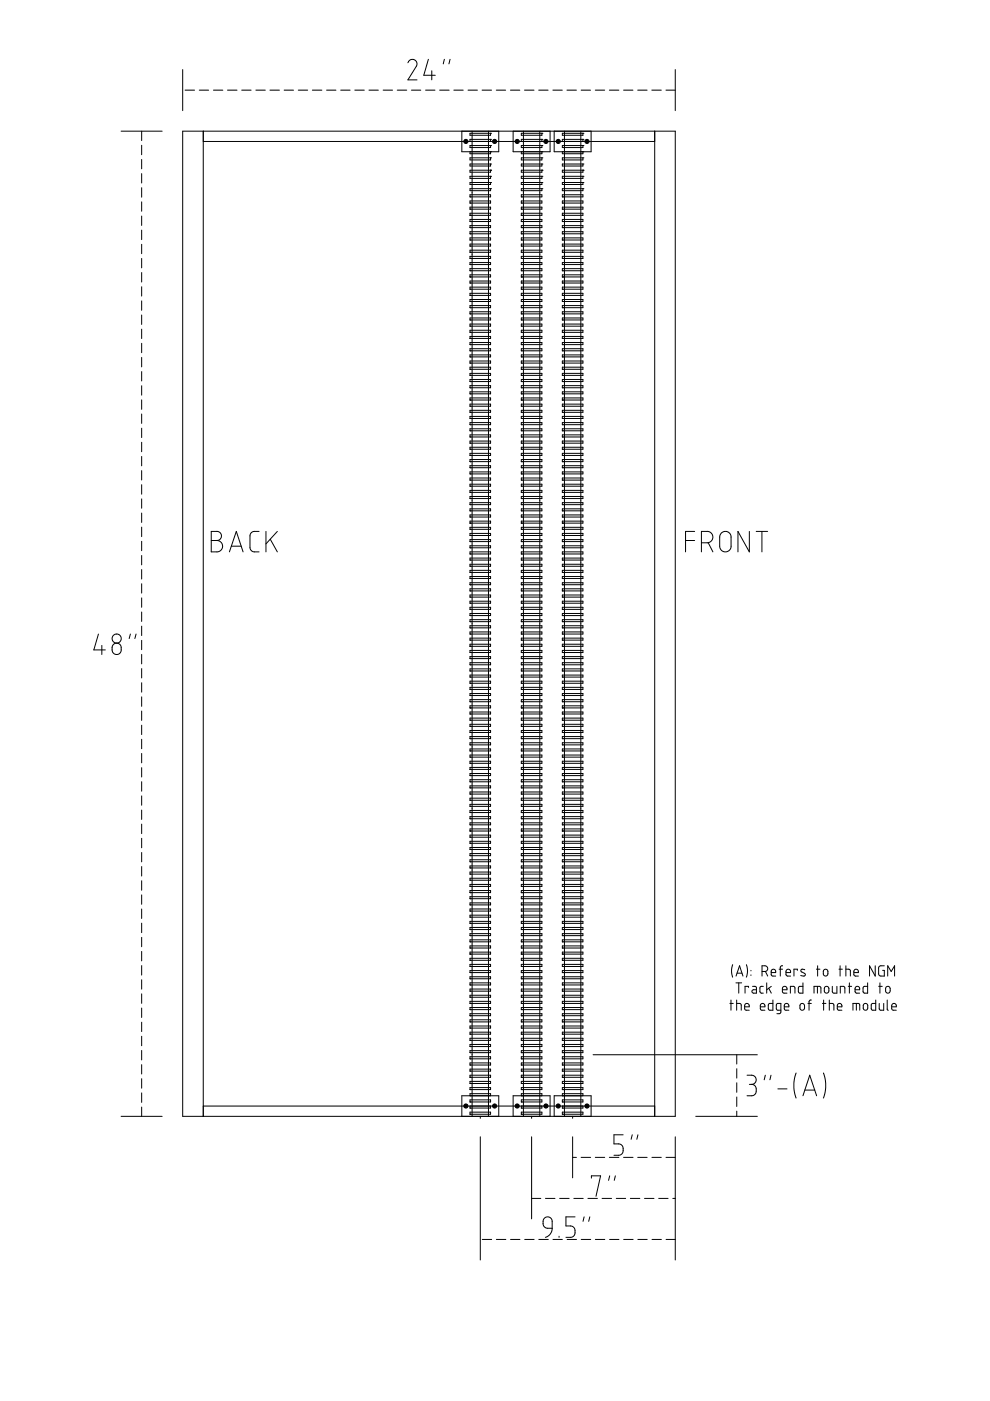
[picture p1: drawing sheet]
<svg xmlns="http://www.w3.org/2000/svg" width="210mm" height="297mm" viewBox="0 0 210 297" stroke-linecap="round" stroke-linejoin="round" font-family="sans-serif">
<g fill="#000">
<circle cx="98.8" cy="30" r=".44"/>
<circle cx="104.9" cy="30" r=".44"/>
<circle cx="109.6" cy="30" r=".44"/>
<circle cx="115.7" cy="30" r=".44"/>
<circle cx="118.3" cy="30" r=".44"/>
<circle cx="124.4" cy="30" r=".44"/>
<circle cx="98.8" cy="234.5" r=".44"/>
<circle cx="104.9" cy="234.5" r=".44"/>
<circle cx="109.6" cy="234.5" r=".44"/>
<circle cx="115.7" cy="234.5" r=".44"/>
<circle cx="118.3" cy="234.5" r=".44"/>
<circle cx="124.4" cy="234.5" r=".44"/>
</g>
<g fill="none" stroke="#000" stroke-width=".21">
<path d="M38.7 14.8v8.7M39.2 19.1h2.1M42.2 19.1h2M45.3 19.1h1.9M48.2 19.1h2M51.2 19.1h2M54.3 19.1h1.9M57.2 19.1h2M60.2 19.1h2M63.2 19.1h2M66.2 19.1h2M69.2 19.1h2"/>
<path d="M72.2 19.1h2M75.2 19.1h2M78.2 19.1h2M81.2 19.1h2M84.2 19.1h2M86.5 13.3l.3-.5 .5-.2h.5l.5 .4 .1 .4-.1 .5-1.8 3h1.9M87.2 19.1h2M90.2 19.1h2M90.8 12.6l-.9 3.4h2.4M91.5 15v1.9M93.2 19.1h2M94.2 12.6l-.2 .9"/>
<path d="M95.4 12.6l-.2 .9M96.2 19.1h2M99.2 19.1h2M102.2 19.1h2M105.2 19.1h2M108.2 19.1h2M111.2 19.1h2M114.2 19.1h2M117.2 19.1h2M120.2 19.1h2M123.2 19.1h2M126.2 19.1h2"/>
<path d="M129.2 19.1h2M132.2 19.1h2M135.2 19.1h2M138.2 19.1h2M141.2 19.1h2M143.2 14.8v8.7M25.7 27.8h8.7M30 27.8v2M30 30.8v2M30 33.8v2M30 36.8v2M30 39.8v2"/>
<path d="M38.7 27.8h104.5v208.9h-104.5zM43.1 27.8v208.9M43.1 30h95.7M97.9 27.8v4.4h7.8v-4.4M99.7 33.5h4.3v.4h-4.3zM99.7 32.2v.4h4.3v-.4M99.7 30.9h4.3v.4h-4.3zM99.7 30v-.5h4.3v.5M99.7 28.3h4.3v.4h-4.3zM99.7 34.8h4.3v.4h-4.3zM99.7 36.1h4.3v.4h-4.3zM99.7 37.4h4.3v.4h-4.3z"/>
<path d="M99.7 38.7h4.3v.4h-4.3zM100.1 27.8v208.9M103.6 27.8v208.9M104 38.7h.1M104 37.4h.1M104 34.8h.1M104 33.5h.1M104 32.2h.1M104 30.9h.1M104 29.5h.1M104 28.3h.1M104 36.1h.1"/>
<path d="M108.8 27.8v4.4h7.8v-4.4M110.5 33.5h4.4v.4h-4.4zM110.5 32.2v.4h4.4v-.4M110.5 30.9h4.4v.4h-4.4zM110.5 30v-.5h4.4v.5M110.5 28.3h4.4v.4h-4.4zM110.5 34.8h4.4v.4h-4.4zM110.5 36.1h4.4v.4h-4.4zM110.5 37.4h4.4v.4h-4.4zM110.5 38.7h4.4v.4h-4.4zM111 27.8v208.9M114.4 27.8v208.9"/>
<path d="M114.9 38.7h.1M114.9 37.4h.1M114.9 34.8h.1M114.9 33.5h.1M114.9 32.2h.1M114.9 30.9h.1M114.9 29.5h.1M114.9 28.3h.1M114.9 36.1h.1M117.5 27.8v4.4h7.8v-4.4M119.2 33.5h4.4v.4h-4.4zM119.2 28.3h4.4v.4h-4.4z"/>
<path d="M119.2 30v-.5h4.4v.5M119.2 30.9h4.4v.4h-4.4zM119.2 32.2v.4h4.4v-.4M119.2 34.8h4.4v.4h-4.4zM119.2 36.1h4.4v.4h-4.4zM119.2 37.4h4.4v.4h-4.4zM119.2 38.7h4.4v.4h-4.4zM119.7 27.8v208.9M123.1 27.8v208.9M123.6 33.5h.1M123.6 32.2h.1M123.6 30.9h.1"/>
<path d="M123.6 29.5h.1M123.6 28.3h.1M123.6 38.7h.1M123.6 37.4h.1M123.6 34.8h.1M123.6 36.1h.1M138.8 27.8v208.9M30 42.8v2M30 45.8v2M30 48.8v2M30 51.8v2M30 54.8v2"/>
<path d="M30 57.8v2M99.7 54.8h.1M99.7 41.7h.1M99.7 43.1h.1M99.7 44.3h.1M99.7 47h.1M99.7 48.3h.1M99.7 49.6h.1M99.7 50.9h.1M99.7 52.2h.1M99.7 53.5h.1M99.7 45.7h.1"/>
<path d="M99.7 58.7h.1M99.7 56.1h.1M99.7 57.4h.1M99.7 54.4h4.3v.4h-4.3zM99.7 41.3h4.3v.4h-4.3zM99.7 42.6h4.3v.5h-4.3zM99.7 43.9h4.3v.4h-4.3zM99.7 46.5h4.3v.5h-4.3zM99.7 47.8h4.3v.5h-4.3zM99.7 49.1h4.3v.5h-4.3zM99.7 50.4h4.3v.5h-4.3zM99.7 51.8h4.3v.4h-4.3z"/>
<path d="M99.7 53h4.3v.5h-4.3zM99.7 45.2h4.3v.5h-4.3zM99.7 40h4.3v.4h-4.3zM99.7 55.7h4.3v.4h-4.3zM99.7 57h4.3v.4h-4.3zM99.7 58.3h4.3v.4h-4.3zM99.7 59.6h4.3v.4h-4.3zM104 40h.1M110.5 54.8h.1M110.5 41.7h.1M110.5 43.1h.1M110.5 44.3h.1"/>
<path d="M110.5 47h.1M110.5 48.3h.1M110.5 49.6h.1M110.5 50.9h.1M110.5 52.2h.1M110.5 53.5h.1M110.5 45.7h.1M110.5 58.7h.1M110.5 56.1h.1M110.5 57.4h.1M110.5 54.4h4.4v.4h-4.4zM110.5 40h4.4v.4h-4.4z"/>
<path d="M110.5 41.3h4.4v.4h-4.4zM110.5 42.6h4.4v.5h-4.4zM110.5 43.9h4.4v.4h-4.4zM110.5 45.2h4.4v.5h-4.4zM110.5 46.5h4.4v.5h-4.4zM110.5 47.8h4.4v.5h-4.4zM110.5 49.1h4.4v.5h-4.4zM110.5 50.4h4.4v.5h-4.4zM110.5 51.8h4.4v.4h-4.4zM110.5 53h4.4v.5h-4.4zM110.5 55.7h4.4v.4h-4.4zM110.5 57h4.4v.4h-4.4z"/>
<path d="M110.5 58.3h4.4v.4h-4.4zM110.5 59.6h4.4v.4h-4.4zM114.9 40h.1M119.2 54.8h.1M119.2 41.7h.1M119.2 43.1h.1M119.2 44.3h.1M119.2 47h.1M119.2 48.3h.1M119.2 49.6h.1M119.2 50.9h.1M119.2 52.2h.1"/>
<path d="M119.2 53.5h.1M119.2 45.7h.1M119.2 58.7h.1M119.2 56.1h.1M119.2 57.4h.1M119.2 40h4.4v.4h-4.4zM119.2 41.3h4.4v.4h-4.4zM119.2 42.6h4.4v.5h-4.4zM119.2 43.9h4.4v.4h-4.4zM119.2 45.2h4.4v.5h-4.4zM119.2 46.5h4.4v.5h-4.4zM119.2 47.8h4.4v.5h-4.4z"/>
<path d="M119.2 49.1h4.4v.5h-4.4zM119.2 50.4h4.4v.5h-4.4zM119.2 51.8h4.4v.4h-4.4zM119.2 53h4.4v.5h-4.4zM119.2 54.4h4.4v.4h-4.4zM119.2 55.7h4.4v.4h-4.4zM119.2 57h4.4v.4h-4.4zM119.2 58.3h4.4v.4h-4.4zM119.2 59.6h4.4v.4h-4.4zM123.6 40h.1M30 60.8v2M30 63.8v2"/>
<path d="M30 66.8v2M30 69.8v2M30 72.8v2M30 75.8v2M30 78.8v2M99.7 67.8h.1M99.7 69.2h.1M99.7 70.5h.1M99.7 73.1h.1M99.7 74.4h.1M99.7 75.7h.1M99.7 77h.1"/>
<path d="M99.7 78.3h.1M99.7 79.6h.1M99.7 71.8h.1M99.7 60h.1M99.7 61.3h.1M99.7 62.6h.1M99.7 63.9h.1M99.7 65.2h.1M99.7 66.5h.1M99.7 60.9h4.3v.4h-4.3zM99.7 62.2h4.3v.4h-4.3zM99.7 63.5h4.3v.4h-4.3z"/>
<path d="M99.7 64.8h4.3v.4h-4.3zM99.7 66.1h4.3v.4h-4.3zM99.7 67.4h4.3v.4h-4.3zM99.7 68.7h4.3v.5h-4.3zM99.7 70h4.3v.5h-4.3zM99.7 71.3h4.3v.5h-4.3zM99.7 72.6h4.3v.5h-4.3zM99.7 73.9h4.3v.5h-4.3zM99.7 75.2h4.3v.5h-4.3zM99.7 76.5h4.3v.5h-4.3zM99.7 77.9h4.3v.4h-4.3zM99.7 79.2h4.3v.4h-4.3z"/>
<path d="M110.5 67.8h.1M110.5 69.2h.1M110.5 70.5h.1M110.5 73.1h.1M110.5 74.4h.1M110.5 75.7h.1M110.5 77h.1M110.5 78.3h.1M110.5 79.6h.1M110.5 71.8h.1M110.5 60h.1M110.5 61.3h.1"/>
<path d="M110.5 62.6h.1M110.5 63.9h.1M110.5 65.2h.1M110.5 66.5h.1M110.5 60.9h4.4v.4h-4.4zM110.5 62.2h4.4v.4h-4.4zM110.5 63.5h4.4v.4h-4.4zM110.5 64.8h4.4v.4h-4.4zM110.5 66.1h4.4v.4h-4.4zM110.5 67.4h4.4v.4h-4.4zM110.5 68.7h4.4v.5h-4.4zM110.5 70h4.4v.5h-4.4z"/>
<path d="M110.5 71.3h4.4v.5h-4.4zM110.5 72.6h4.4v.5h-4.4zM110.5 73.9h4.4v.5h-4.4zM110.5 75.2h4.4v.5h-4.4zM110.5 76.5h4.4v.5h-4.4zM110.5 77.9h4.4v.4h-4.4zM110.5 79.2h4.4v.4h-4.4zM119.2 67.8h.1M119.2 69.2h.1M119.2 70.5h.1M119.2 73.1h.1M119.2 74.4h.1"/>
<path d="M119.2 75.7h.1M119.2 77h.1M119.2 78.3h.1M119.2 79.6h.1M119.2 71.8h.1M119.2 60h.1M119.2 61.3h.1M119.2 62.6h.1M119.2 63.9h.1M119.2 65.2h.1M119.2 66.5h.1M119.2 60.9h4.4v.4h-4.4z"/>
<path d="M119.2 62.2h4.4v.4h-4.4zM119.2 63.5h4.4v.4h-4.4zM119.2 64.8h4.4v.4h-4.4zM119.2 66.1h4.4v.4h-4.4zM119.2 67.4h4.4v.4h-4.4zM119.2 68.7h4.4v.5h-4.4zM119.2 70h4.4v.5h-4.4zM119.2 71.3h4.4v.5h-4.4zM119.2 72.6h4.4v.5h-4.4zM119.2 73.9h4.4v.5h-4.4zM119.2 75.2h4.4v.5h-4.4zM119.2 76.5h4.4v.5h-4.4z"/>
<path d="M119.2 77.9h4.4v.4h-4.4zM119.2 79.2h4.4v.4h-4.4zM30 81.8v2M30 84.8v2M30 87.8v2M30 90.8v2M30 93.8v2M30 96.8v2M30 99.8v2M99.7 94h.1M99.7 95.2h.1M99.7 96.6h.1"/>
<path d="M99.7 99.2h.1M99.7 97.9h.1M99.7 80.9h.1M99.7 82.2h.1M99.7 83.5h.1M99.7 86.1h.1M99.7 87.4h.1M99.7 88.7h.1M99.7 90h.1M99.7 91.3h.1M99.7 92.6h.1M99.7 84.8h.1"/>
<path d="M99.7 80.5h4.3v.4h-4.3zM99.7 81.8h4.3v.4h-4.3zM99.7 83.1h4.3v.4h-4.3zM99.7 84.4h4.3v.4h-4.3zM99.7 85.7h4.3v.4h-4.3zM99.7 87h4.3v.4h-4.3zM99.7 88.3h4.3v.4h-4.3zM99.7 89.6h4.3v.4h-4.3zM99.7 90.9h4.3v.4h-4.3zM99.7 92.2h4.3v.4h-4.3zM99.7 93.5h4.3v.5h-4.3zM99.7 94.8h4.3v.4h-4.3z"/>
<path d="M99.7 96.1h4.3v.5h-4.3zM99.7 97.4h4.3v.5h-4.3zM99.7 98.7h4.3v.5h-4.3zM110.5 94h.1M110.5 95.2h.1M110.5 96.6h.1M110.5 99.2h.1M110.5 97.9h.1M110.5 80.9h.1M110.5 82.2h.1M110.5 83.5h.1M110.5 86.1h.1"/>
<path d="M110.5 87.4h.1M110.5 88.7h.1M110.5 90h.1M110.5 91.3h.1M110.5 92.6h.1M110.5 84.8h.1M110.5 80.5h4.4v.4h-4.4zM110.5 81.8h4.4v.4h-4.4zM110.5 83.1h4.4v.4h-4.4zM110.5 84.4h4.4v.4h-4.4zM110.5 85.7h4.4v.4h-4.4zM110.5 87h4.4v.4h-4.4z"/>
<path d="M110.5 88.3h4.4v.4h-4.4zM110.5 89.6h4.4v.4h-4.4zM110.5 90.9h4.4v.4h-4.4zM110.5 92.2h4.4v.4h-4.4zM110.5 93.5h4.4v.5h-4.4zM110.5 94.8h4.4v.4h-4.4zM110.5 96.1h4.4v.5h-4.4zM110.5 97.4h4.4v.5h-4.4zM110.5 98.7h4.4v.5h-4.4zM119.2 94h.1M119.2 95.2h.1M119.2 96.6h.1"/>
<path d="M119.2 99.2h.1M119.2 97.9h.1M119.2 80.9h.1M119.2 82.2h.1M119.2 83.5h.1M119.2 86.1h.1M119.2 87.4h.1M119.2 88.7h.1M119.2 90h.1M119.2 91.3h.1M119.2 92.6h.1M119.2 84.8h.1"/>
<path d="M119.2 80.5h4.4v.4h-4.4zM119.2 81.8h4.4v.4h-4.4zM119.2 83.1h4.4v.4h-4.4zM119.2 84.4h4.4v.4h-4.4zM119.2 85.7h4.4v.4h-4.4zM119.2 87h4.4v.4h-4.4zM119.2 88.3h4.4v.4h-4.4zM119.2 89.6h4.4v.4h-4.4zM119.2 90.9h4.4v.4h-4.4zM119.2 92.2h4.4v.4h-4.4zM119.2 93.5h4.4v.5h-4.4zM119.2 94.8h4.4v.4h-4.4z"/>
<path d="M119.2 96.1h4.4v.5h-4.4zM119.2 97.4h4.4v.5h-4.4zM119.2 98.7h4.4v.5h-4.4zM30 102.8v2M30 105.8v2M30 108.8v2M30 111.8v2M30 114.8v2M30 117.8v2M44.8 112.7h1.5l.6 .6v.5l-.2 .5-.7 .3 .8 .3 .4 .7-.1 .6-.5 .7-1.8 .1zM44.8 114.6h1.2M48.6 117l1.5-4.3 1.4 4.3"/>
<path d="M49 115.8h2.1M54.9 112.7h-1.3l-.4 .3-.2 .5 .1 3 .5 .5h1.3M56.4 112.7v4.3M57.3 114.3l1.5 2.7M58.8 112.7l-2.4 2.6M99.7 107h.1M99.7 108.3h.1M99.7 109.6h.1M99.7 112.2h.1M99.7 113.5h.1M99.7 114.8h.1M99.7 116.1h.1"/>
<path d="M99.7 117.5h.1M99.7 118.7h.1M99.7 110.9h.1M99.7 100.5h.1M99.7 101.8h.1M99.7 103.1h.1M99.7 104.4h.1M99.7 105.7h.1M99.7 117h4.3v.5h-4.3zM99.7 100.1h4.3v.4h-4.3zM99.7 101.3h4.3v.5h-4.3zM99.7 102.7h4.3v.4h-4.3z"/>
<path d="M99.7 104h4.3v.4h-4.3zM99.7 105.3h4.3v.4h-4.3zM99.7 106.6h4.3v.4h-4.3zM99.7 107.9h4.3v.4h-4.3zM99.7 109.2h4.3v.4h-4.3zM99.7 110.5h4.3v.4h-4.3zM99.7 111.8h4.3v.4h-4.3zM99.7 113.1h4.3v.4h-4.3zM99.7 114.4h4.3v.4h-4.3zM99.7 115.7h4.3v.4h-4.3zM99.7 118.3h4.3v.4h-4.3zM99.7 119.6h4.3v.5h-4.3z"/>
<path d="M110.5 107h.1M110.5 108.3h.1M110.5 109.6h.1M110.5 112.2h.1M110.5 113.5h.1M110.5 114.8h.1M110.5 116.1h.1M110.5 117.5h.1M110.5 118.7h.1M110.5 110.9h.1M110.5 100.5h.1M110.5 101.8h.1"/>
<path d="M110.5 103.1h.1M110.5 104.4h.1M110.5 105.7h.1M110.5 117h4.4v.5h-4.4zM110.5 100.1h4.4v.4h-4.4zM110.5 101.3h4.4v.5h-4.4zM110.5 102.7h4.4v.4h-4.4zM110.5 104h4.4v.4h-4.4zM110.5 105.3h4.4v.4h-4.4zM110.5 106.6h4.4v.4h-4.4zM110.5 107.9h4.4v.4h-4.4zM110.5 109.2h4.4v.4h-4.4z"/>
<path d="M110.5 110.5h4.4v.4h-4.4zM110.5 111.8h4.4v.4h-4.4zM110.5 113.1h4.4v.4h-4.4zM110.5 114.4h4.4v.4h-4.4zM110.5 115.7h4.4v.4h-4.4zM110.5 118.3h4.4v.4h-4.4zM110.5 119.6h4.4v.5h-4.4zM119.2 107h.1M119.2 108.3h.1M119.2 109.6h.1M119.2 112.2h.1M119.2 113.5h.1"/>
<path d="M119.2 114.8h.1M119.2 116.1h.1M119.2 117.5h.1M119.2 118.7h.1M119.2 110.9h.1M119.2 103.1h.1M119.2 104.4h.1M119.2 105.7h.1M119.2 100.5h.1M119.2 101.8h.1M119.2 117h4.4v.5h-4.4zM119.2 100.1h4.4v.4h-4.4z"/>
<path d="M119.2 101.3h4.4v.5h-4.4zM119.2 102.7h4.4v.4h-4.4zM119.2 104h4.4v.4h-4.4zM119.2 105.3h4.4v.4h-4.4zM119.2 106.6h4.4v.4h-4.4zM119.2 107.9h4.4v.4h-4.4zM119.2 109.2h4.4v.4h-4.4zM119.2 110.5h4.4v.4h-4.4zM119.2 111.8h4.4v.4h-4.4zM119.2 113.1h4.4v.4h-4.4zM119.2 114.4h4.4v.4h-4.4zM119.2 115.7h4.4v.4h-4.4z"/>
<path d="M119.2 118.3h4.4v.4h-4.4zM119.2 119.6h4.4v.5h-4.4zM145.4 114.6h1.9M147.3 112.7h-1.9v4.3M148.7 115.1h1.4l.6-.3 .5-.9-.4-.8-.7-.4h-1.4v4.3M150.2 115.1l1 1.9M152.9 113.1l.5-.4h.6l.5 .2 .5 .6v2.5l-.2 .5-.6 .4h-.9l-.6-.6-.1-2.6zM158.9 112.7v4.3l-2.4-4.3v4.3M160.3 112.7h2.5M161.5 112.7v4.3M20.9 134.4l-1 3.4h2.4M21.6 136.8v2"/>
<path d="M24 136.7l.6-.3h.5l.4 .3 .2 .5v.8l-.4 .6-.8 .1-.6-.3-.1-1.2zM27.6 134.4l-.2 1M28.9 134.4l-.3 1M30 120.8v2M30 123.8v2M30 126.8v2M30 129.8v2M30 132.8v1.9M30 135.8v2M30 138.7v2.1M99.7 133.1h.1M99.7 134.4h.1"/>
<path d="M99.7 135.7h.1M99.7 138.3h.1M99.7 139.6h.1M99.7 137h.1M99.7 120.1h.1M99.7 121.4h.1M99.7 122.7h.1M99.7 125.3h.1M99.7 126.6h.1M99.7 127.9h.1M99.7 129.2h.1M99.7 130.5h.1"/>
<path d="M99.7 131.8h.1M99.7 124h.1M99.7 120.9h4.3v.5h-4.3zM99.7 122.2h4.3v.5h-4.3zM99.7 123.5h4.3v.5h-4.3zM99.7 124.8h4.3v.5h-4.3zM99.7 126.2h4.3v.4h-4.3zM99.7 127.5h4.3v.4h-4.3zM99.7 128.8h4.3v.4h-4.3zM99.7 130.1h4.3v.4h-4.3zM99.7 131.4h4.3v.4h-4.3zM99.7 132.7h4.3v.4h-4.3z"/>
<path d="M99.7 134h4.3v.4h-4.3zM99.7 135.3h4.3v.4h-4.3zM99.7 136.6h4.3v.4h-4.3zM99.7 137.9h4.3v.4h-4.3zM99.7 139.2h4.3v.4h-4.3zM110.5 133.1h.1M110.5 134.4h.1M110.5 135.7h.1M110.5 138.3h.1M110.5 139.6h.1M110.5 137h.1M110.5 120.1h.1"/>
<path d="M110.5 121.4h.1M110.5 122.7h.1M110.5 125.3h.1M110.5 126.6h.1M110.5 127.9h.1M110.5 129.2h.1M110.5 130.5h.1M110.5 131.8h.1M110.5 124h.1M110.5 120.9h4.4v.5h-4.4zM110.5 122.2h4.4v.5h-4.4zM110.5 123.5h4.4v.5h-4.4z"/>
<path d="M110.5 124.8h4.4v.5h-4.4zM110.5 126.2h4.4v.4h-4.4zM110.5 127.5h4.4v.4h-4.4zM110.5 128.8h4.4v.4h-4.4zM110.5 130.1h4.4v.4h-4.4zM110.5 131.4h4.4v.4h-4.4zM110.5 132.7h4.4v.4h-4.4zM110.5 134h4.4v.4h-4.4zM110.5 135.3h4.4v.4h-4.4zM110.5 136.6h4.4v.4h-4.4zM110.5 137.9h4.4v.4h-4.4zM110.5 139.2h4.4v.4h-4.4z"/>
<path d="M119.2 133.1h.1M119.2 134.4h.1M119.2 135.7h.1M119.2 138.3h.1M119.2 139.6h.1M119.2 137h.1M119.2 120.1h.1M119.2 121.4h.1M119.2 122.7h.1M119.2 125.3h.1M119.2 126.6h.1M119.2 127.9h.1"/>
<path d="M119.2 129.2h.1M119.2 130.5h.1M119.2 131.8h.1M119.2 124h.1M119.2 120.9h4.4v.5h-4.4zM119.2 122.2h4.4v.5h-4.4zM119.2 123.5h4.4v.5h-4.4zM119.2 124.8h4.4v.5h-4.4zM119.2 126.2h4.4v.4h-4.4zM119.2 127.5h4.4v.4h-4.4zM119.2 128.8h4.4v.4h-4.4zM119.2 130.1h4.4v.4h-4.4z"/>
<path d="M119.2 131.4h4.4v.4h-4.4zM119.2 132.7h4.4v.4h-4.4zM119.2 134h4.4v.4h-4.4zM119.2 135.3h4.4v.4h-4.4zM119.2 136.6h4.4v.4h-4.4zM119.2 137.9h4.4v.4h-4.4zM119.2 139.2h4.4v.4h-4.4zM30 141.8v1.9M30 144.8v1.9M30 147.7v2.1M30 150.7v2M30 153.8v1.9"/>
<path d="M30 156.7v2M30 159.7v2M99.7 159.2h.1M99.7 146.2h.1M99.7 147.5h.1M99.7 148.8h.1M99.7 151.4h.1M99.7 152.7h.1M99.7 154h.1M99.7 155.3h.1M99.7 156.6h.1M99.7 157.9h.1"/>
<path d="M99.7 150.1h.1M99.7 140.9h.1M99.7 142.3h.1M99.7 143.6h.1M99.7 144.9h.1M99.7 140.5h4.3v.4h-4.3zM99.7 141.8h4.3v.5h-4.3zM99.7 143.1h4.3v.5h-4.3zM99.7 144.4h4.3v.5h-4.3zM99.7 145.7h4.3v.5h-4.3zM99.7 147h4.3v.5h-4.3zM99.7 148.3h4.3v.5h-4.3z"/>
<path d="M99.7 149.6h4.3v.5h-4.3zM99.7 151h4.3v.4h-4.3zM99.7 152.3h4.3v.4h-4.3zM99.7 153.6h4.3v.4h-4.3zM99.7 154.9h4.3v.4h-4.3zM99.7 156.2h4.3v.4h-4.3zM99.7 157.5h4.3v.4h-4.3zM99.7 158.8h4.3v.4h-4.3zM110.5 159.2h.1M110.5 146.2h.1M110.5 147.5h.1M110.5 148.8h.1"/>
<path d="M110.5 151.4h.1M110.5 152.7h.1M110.5 154h.1M110.5 155.3h.1M110.5 156.6h.1M110.5 157.9h.1M110.5 150.1h.1M110.5 140.9h.1M110.5 142.3h.1M110.5 143.6h.1M110.5 144.9h.1M110.5 140.5h4.4v.4h-4.4z"/>
<path d="M110.5 141.8h4.4v.5h-4.4zM110.5 143.1h4.4v.5h-4.4zM110.5 144.4h4.4v.5h-4.4zM110.5 145.7h4.4v.5h-4.4zM110.5 147h4.4v.5h-4.4zM110.5 148.3h4.4v.5h-4.4zM110.5 149.6h4.4v.5h-4.4zM110.5 151h4.4v.4h-4.4zM110.5 152.3h4.4v.4h-4.4zM110.5 153.6h4.4v.4h-4.4zM110.5 154.9h4.4v.4h-4.4zM110.5 156.2h4.4v.4h-4.4z"/>
<path d="M110.5 157.5h4.4v.4h-4.4zM110.5 158.8h4.4v.4h-4.4zM119.2 159.2h.1M119.2 146.2h.1M119.2 147.5h.1M119.2 148.8h.1M119.2 151.4h.1M119.2 152.7h.1M119.2 154h.1M119.2 155.3h.1M119.2 156.6h.1M119.2 157.9h.1"/>
<path d="M119.2 150.1h.1M119.2 140.9h.1M119.2 142.3h.1M119.2 143.6h.1M119.2 144.9h.1M119.2 140.5h4.4v.4h-4.4zM119.2 141.8h4.4v.5h-4.4zM119.2 143.1h4.4v.5h-4.4zM119.2 144.4h4.4v.5h-4.4zM119.2 145.7h4.4v.5h-4.4zM119.2 147h4.4v.5h-4.4zM119.2 148.3h4.4v.5h-4.4z"/>
<path d="M119.2 149.6h4.4v.5h-4.4zM119.2 151h4.4v.4h-4.4zM119.2 152.3h4.4v.4h-4.4zM119.2 153.6h4.4v.4h-4.4zM119.2 154.9h4.4v.4h-4.4zM119.2 156.2h4.4v.4h-4.4zM119.2 157.5h4.4v.4h-4.4zM119.2 158.8h4.4v.4h-4.4zM30 162.8v1.9M30 165.7v2M30 168.7v2M30 171.7v2"/>
<path d="M30 174.7v2M30 177.7v2M99.7 172.3h.1M99.7 173.6h.1M99.7 174.9h.1M99.7 177.5h.1M99.7 178.8h.1M99.7 176.2h.1M99.7 160.5h.1M99.7 161.8h.1M99.7 164.4h.1M99.7 165.8h.1"/>
<path d="M99.7 167h.1M99.7 168.4h.1M99.7 169.7h.1M99.7 171h.1M99.7 163.1h.1M99.7 160.1h4.3v.4h-4.3zM99.7 161.4h4.3v.4h-4.3zM99.7 162.7h4.3v.4h-4.3zM99.7 164h4.3v.4h-4.3zM99.7 165.3h4.3v.5h-4.3zM99.7 166.6h4.3v.4h-4.3zM99.7 167.9h4.3v.5h-4.3z"/>
<path d="M99.7 169.2h4.3v.5h-4.3zM99.7 170.5h4.3v.5h-4.3zM99.7 171.8h4.3v.5h-4.3zM99.7 173.1h4.3v.5h-4.3zM99.7 174.5h4.3v.4h-4.3zM99.7 175.7h4.3v.5h-4.3zM99.7 177.1h4.3v.4h-4.3zM99.7 178.4h4.3v.4h-4.3zM99.7 179.7h4.3v.4h-4.3zM110.5 172.3h.1M110.5 173.6h.1M110.5 174.9h.1"/>
<path d="M110.5 177.5h.1M110.5 178.8h.1M110.5 176.2h.1M110.5 160.5h.1M110.5 161.8h.1M110.5 164.4h.1M110.5 165.8h.1M110.5 167h.1M110.5 168.4h.1M110.5 169.7h.1M110.5 171h.1M110.5 163.1h.1"/>
<path d="M110.5 160.1h4.4v.4h-4.4zM110.5 161.4h4.4v.4h-4.4zM110.5 162.7h4.4v.4h-4.4zM110.5 164h4.4v.4h-4.4zM110.5 165.3h4.4v.5h-4.4zM110.5 166.6h4.4v.4h-4.4zM110.5 167.9h4.4v.5h-4.4zM110.5 169.2h4.4v.5h-4.4zM110.5 170.5h4.4v.5h-4.4zM110.5 171.8h4.4v.5h-4.4zM110.5 173.1h4.4v.5h-4.4zM110.5 174.5h4.4v.4h-4.4z"/>
<path d="M110.5 175.7h4.4v.5h-4.4zM110.5 177.1h4.4v.4h-4.4zM110.5 178.4h4.4v.4h-4.4zM110.5 179.7h4.4v.4h-4.4zM119.2 172.3h.1M119.2 173.6h.1M119.2 174.9h.1M119.2 177.5h.1M119.2 178.8h.1M119.2 176.2h.1M119.2 160.5h.1M119.2 161.8h.1"/>
<path d="M119.2 164.4h.1M119.2 165.8h.1M119.2 167h.1M119.2 168.4h.1M119.2 169.7h.1M119.2 171h.1M119.2 163.1h.1M119.2 160.1h4.4v.4h-4.4zM119.2 161.4h4.4v.4h-4.4zM119.2 162.7h4.4v.4h-4.4zM119.2 164h4.4v.4h-4.4zM119.2 165.3h4.4v.5h-4.4z"/>
<path d="M119.2 166.6h4.4v.4h-4.4zM119.2 167.9h4.4v.5h-4.4zM119.2 169.2h4.4v.5h-4.4zM119.2 170.5h4.4v.5h-4.4zM119.2 171.8h4.4v.5h-4.4zM119.2 173.1h4.4v.5h-4.4zM119.2 174.5h4.4v.4h-4.4zM119.2 175.7h4.4v.5h-4.4zM119.2 177.1h4.4v.4h-4.4zM119.2 178.4h4.4v.4h-4.4zM119.2 179.7h4.4v.4h-4.4zM30 180.7v2"/>
<path d="M30 183.7v2M30 186.7v2M30 189.7v2M30 192.7v2M30 195.7v2M30 198.7v2M99.7 198.4h.1M99.7 199.7h.1M99.7 185.3h.1M99.7 186.6h.1M99.7 187.9h.1M99.7 190.5h.1"/>
<path d="M99.7 191.9h.1M99.7 193.2h.1M99.7 194.5h.1M99.7 195.8h.1M99.7 197.1h.1M99.7 189.3h.1M99.7 180.1h.1M99.7 181.4h.1M99.7 182.7h.1M99.7 184h.1M99.7 181h4.3v.4h-4.3zM99.7 182.3h4.3v.4h-4.3z"/>
<path d="M99.7 183.6h4.3v.4h-4.3zM99.7 184.9h4.3v.4h-4.3zM99.7 186.2h4.3v.4h-4.3zM99.7 187.5h4.3v.4h-4.3zM99.7 188.8h4.3v.5h-4.3zM99.7 190.1h4.3v.4h-4.3zM99.7 191.4h4.3v.5h-4.3zM99.7 192.7h4.3v.5h-4.3zM99.7 194h4.3v.5h-4.3zM99.7 195.3h4.3v.5h-4.3zM99.7 196.6h4.3v.5h-4.3zM99.7 198h4.3v.4h-4.3z"/>
<path d="M99.7 199.3h4.3v.4h-4.3zM110.5 198.4h.1M110.5 199.7h.1M110.5 185.3h.1M110.5 186.6h.1M110.5 187.9h.1M110.5 190.5h.1M110.5 191.9h.1M110.5 193.2h.1M110.5 194.5h.1M110.5 195.8h.1M110.5 197.1h.1"/>
<path d="M110.5 189.3h.1M110.5 180.1h.1M110.5 181.4h.1M110.5 182.7h.1M110.5 184h.1M110.5 181h4.4v.4h-4.4zM110.5 182.3h4.4v.4h-4.4zM110.5 183.6h4.4v.4h-4.4zM110.5 184.9h4.4v.4h-4.4zM110.5 186.2h4.4v.4h-4.4zM110.5 187.5h4.4v.4h-4.4zM110.5 188.8h4.4v.5h-4.4z"/>
<path d="M110.5 190.1h4.4v.4h-4.4zM110.5 191.4h4.4v.5h-4.4zM110.5 192.7h4.4v.5h-4.4zM110.5 194h4.4v.5h-4.4zM110.5 195.3h4.4v.5h-4.4zM110.5 196.6h4.4v.5h-4.4zM110.5 198h4.4v.4h-4.4zM110.5 199.3h4.4v.4h-4.4zM119.2 198.4h.1M119.2 199.7h.1M119.2 185.3h.1M119.2 186.6h.1"/>
<path d="M119.2 187.9h.1M119.2 190.5h.1M119.2 191.9h.1M119.2 193.2h.1M119.2 194.5h.1M119.2 195.8h.1M119.2 197.1h.1M119.2 189.3h.1M119.2 180.1h.1M119.2 181.4h.1M119.2 182.7h.1M119.2 184h.1"/>
<path d="M119.2 181h4.4v.4h-4.4zM119.2 182.3h4.4v.4h-4.4zM119.2 183.6h4.4v.4h-4.4zM119.2 184.9h4.4v.4h-4.4zM119.2 186.2h4.4v.4h-4.4zM119.2 187.5h4.4v.4h-4.4zM119.2 188.8h4.4v.5h-4.4zM119.2 190.1h4.4v.4h-4.4zM119.2 191.4h4.4v.5h-4.4zM119.2 192.7h4.4v.5h-4.4zM119.2 194h4.4v.5h-4.4zM119.2 195.3h4.4v.5h-4.4z"/>
<path d="M119.2 196.6h4.4v.5h-4.4zM119.2 198h4.4v.4h-4.4zM119.2 199.3h4.4v.4h-4.4zM30 201.7v2M30 204.7v2M30 207.7v2M30 210.7v2M30 213.7v2M30 216.7v2M30 219.7v2M99.7 211.4h.1M99.7 212.7h.1"/>
<path d="M99.7 214.1h.1M99.7 216.7h.1M99.7 218h.1M99.7 219.3h.1M99.7 215.3h.1M99.7 201h.1M99.7 203.6h.1M99.7 204.9h.1M99.7 206.2h.1M99.7 207.5h.1M99.7 208.8h.1M99.7 210.1h.1"/>
<path d="M99.7 202.3h.1M99.7 205.8h4.3v.4h-4.3zM99.7 208.4h4.3v.4h-4.3zM99.7 212.3h4.3v.4h-4.3zM99.7 214.9h4.3v.4h-4.3zM99.7 200.6h4.3v.4h-4.3zM99.7 201.9h4.3v.4h-4.3zM99.7 203.2h4.3v.4h-4.3zM99.7 204.5h4.3v.4h-4.3zM99.7 207.1h4.3v.4h-4.3zM99.7 209.7h4.3v.4h-4.3zM99.7 211h4.3v.4h-4.3z"/>
<path d="M99.7 213.6h4.3v.5h-4.3zM99.7 216.2h4.3v.5h-4.3zM99.7 217.5h4.3v.5h-4.3zM99.7 218.8h4.3v.5h-4.3zM110.5 211.4h.1M110.5 212.7h.1M110.5 214.1h.1M110.5 216.7h.1M110.5 218h.1M110.5 219.3h.1M110.5 215.3h.1M110.5 201h.1"/>
<path d="M110.5 203.6h.1M110.5 204.9h.1M110.5 206.2h.1M110.5 207.5h.1M110.5 208.8h.1M110.5 210.1h.1M110.5 202.3h.1M110.5 205.8h4.4v.4h-4.4zM110.5 208.4h4.4v.4h-4.4zM110.5 212.3h4.4v.4h-4.4zM110.5 214.9h4.4v.4h-4.4zM110.5 200.6h4.4v.4h-4.4z"/>
<path d="M110.5 201.9h4.4v.4h-4.4zM110.5 203.2h4.4v.4h-4.4zM110.5 204.5h4.4v.4h-4.4zM110.5 207.1h4.4v.4h-4.4zM110.5 209.7h4.4v.4h-4.4zM110.5 211h4.4v.4h-4.4zM110.5 213.6h4.4v.5h-4.4zM110.5 216.2h4.4v.5h-4.4zM110.5 217.5h4.4v.5h-4.4zM110.5 218.8h4.4v.5h-4.4zM119.2 211.4h.1M119.2 212.7h.1"/>
<path d="M119.2 214.1h.1M119.2 216.7h.1M119.2 218h.1M119.2 219.3h.1M119.2 215.3h.1M119.2 201h.1M119.2 203.6h.1M119.2 204.9h.1M119.2 206.2h.1M119.2 207.5h.1M119.2 208.8h.1M119.2 210.1h.1"/>
<path d="M119.2 202.3h.1M119.2 205.8h4.4v.4h-4.4zM119.2 208.4h4.4v.4h-4.4zM119.2 212.3h4.4v.4h-4.4zM119.2 214.9h4.4v.4h-4.4zM119.2 200.6h4.4v.4h-4.4zM119.2 201.9h4.4v.4h-4.4zM119.2 203.2h4.4v.4h-4.4zM119.2 204.5h4.4v.4h-4.4zM119.2 207.1h4.4v.4h-4.4zM119.2 209.7h4.4v.4h-4.4zM119.2 211h4.4v.4h-4.4z"/>
<path d="M119.2 213.6h4.4v.5h-4.4zM119.2 216.2h4.4v.5h-4.4zM119.2 217.5h4.4v.5h-4.4zM119.2 218.8h4.4v.5h-4.4zM154.7 212.7h.8M155 212v2.2M155.3 204.5l-.2 1 .2 1.7M156 208.4h1.2M156.1 206.9l.7-2.1 .7 2.1M156.2 212.7l.9 .2 .1 1.3M156.2 212v2.2M156.3 206.3h1"/>
<path d="M156.6 208.4v2.2M157.9 213.5h1l-.3-.7-.3-.1-.3 .2-.1 1 .2 .3h.8M158.2 204.5l.3 1.3-.3 1.4M158.7 209.4v-.3h-.7v1.5M159.2 205.7v.1M159.2 206.7v.1M159.6 209.1h.5l.2 .2 .1 1.3-.8-.1-.2-.2 .1-.3 .9-.2M161.2 213.5h1l-.2-.7-.4-.1-.3 .2-.1 1 .3 .3h.7M161.6 206l.9-.1 .3-.4-.2-.5-.4-.2h-.6v2.1M161.8 209.1h-.5l-.2 .3 .1 1 .1 .1 .5 .1M162.3 206l.5 .9M162.6 208.4v2.2"/>
<path d="M163 209.5l.5 1.1M163.5 206.2h1l-.1-.4-.2-.3h-.3l-.3 .2-.1 1 .3 .2h.7M163.5 209.1l-.9 .7M163.9 212v2.2h-.8l-.2-.3v-1l.3-.2h.7M165.2 205.5h.7M165.6 214.2h-.8l-.1-.2-.1-1 .2-.2 .8-.1v1.9l-.3 .3h-.6M165.9 209.8h1l-.2-.6-.5-.1-.2 .2-.1 .9 .2 .3 .8 .1M165.9 204.8h-.3l-.2 .3v1.8M166.3 213.5h1l-.3-.7-.3-.1-.3 .2-.1 1 .2 .3h.8M166.6 206.2h1l-.2-.6-.3-.1-.4 .2-.1 1 .3 .2h.7M167.6 210.6v-1.5l.8 .1 .2 1.4M169.1 205.7v-.2h-.8v1.4"/>
<path d="M169.7 212.9l.5-.2 .4 .4-.1 .8-.3 .3-.4-.1-.2-.2zM170.2 208.4v2.2l-.8-.1-.1-.3v-.9l.2-.2h.7M170.6 205.6l-.3-.1a.31 .31 0 0 0-.5 .1 .31 .31 0 0 0 .2 .5l.6 .3a.37 .37 0 0 1 0 .5 .37 .37 0 0 1-.5 0l-.3-.1M171.3 212.7h.7M172 212l-.3 .1-.2 .3v1.8M172.6 210.6v-1.5l1.3 .1 .2 .2v1.2M173.1 205.5h.7M173.3 209.1v1.5M173.4 204.8v2.1M174.4 212.7h.7M174.6 212v2.2M174.6 205.7l.5-.2 .4 .3v.7l-.2 .4h-.5l-.2-.2z"/>
<path d="M174.9 209.3l.5-.2 .3 .3v.7l-.3 .4h-.3l-.3-.3zM175.8 212.7l.9 .2 .1 1.3M175.8 212v2.2M176.5 209.1v1.2l.3 .3h.6v-1.5M177.5 213.5h1l-.2-.7-.4-.1-.3 .2-.1 1 .3 .3h.7M177.9 205.5h.7M178.1 204.8v2.1M178.2 210.6v-1.5h.7l.2 .2v1.3M179.3 205.5l.9 .1 .1 1.3M179.3 204.8v2.1M179.9 209.1h.7M180.1 208.4v2.2"/>
<path d="M180.8 214.2v-1.5l1.4 .1 .1 .2v1.2M181 206.2h1v-.4l-.2-.3h-.4l-.3 .2-.1 1 .3 .2h.7M181.3 209.8h1l-.2-.6-.4-.1-.3 .2-.1 .9 .2 .3 .8 .1M181.6 212.7v1.5M183.1 212.9l.5-.2 .4 .4v.7l-.4 .4-.3-.1-.3-.2zM184 208.4v2.2l-.9-.1-.1-.3 .1-.9 .9-.2M185.6 204.8v2.1l-1.2-2.1v2.1M185.7 212v2.2l-.8-.1-.2-.2 .1-1 .2-.2h.7M186.3 209.1h.7M186.4 212.7v1.2l.3 .3h.7v-1.5M186.6 208.4v2.2M187.5 204.8h-.9l-.3 .3v1.4l.2 .4h1v-1.2h-.4"/>
<path d="M187.9 209.3l.5-.2 .3 .4v.8l-.3 .2h-.3l-.3-.3zM188.1 212v2l.2 .2M188.2 206.9v-2.1l.8 1.2 .7-1.2v2.1M189.1 213.5h.9l-.1-.6-.4-.2-.3 .2-.1 1 .2 .3h.7M25.7 236.7h8.7M30 222.7v2M30 225.7v2M30 228.7v2M30 231.7v2M30 234.7v2M43.1 234.5h95.7M97.9 236.7v-4.4h7.8v4.4"/>
<path d="M99.7 231h.1M99.7 232.3h.1M99.7 233.6h.1M99.7 234.9h.1M99.7 236.2h.1M99.7 224.5h.1M99.7 225.8h.1M99.7 227.1h.1M99.7 229.7h.1M99.7 228.4h.1M99.7 220.6h.1M99.7 221.9h.1"/>
<path d="M99.7 223.2h.1M99.7 228h4.3v.4h-4.3zM99.7 220.1h4.3v.5h-4.3zM99.7 221.4h4.3v.5h-4.3zM99.7 222.8h4.3v.4h-4.3zM99.7 224h4.3v.5h-4.3zM99.7 225.4h4.3v.4h-4.3zM99.7 226.7h4.3v.4h-4.3zM99.7 229.3h4.3v.4h-4.3zM99.7 230.6h4.3v.4h-4.3zM99.7 232.3v-.4h4.3v.4M99.7 233.2h4.3v.4h-4.3z"/>
<path d="M99.7 234.5v.4h4.3v-.4M99.7 235.8h4.3v.4h-4.3zM101.8 236.7v.4M108.8 236.7v-4.4h7.8v4.4M110.5 231h.1M110.5 232.3h.1M110.5 233.6h.1M110.5 234.9h.1M110.5 236.2h.1M110.5 224.5h.1M110.5 225.8h.1M110.5 227.1h.1"/>
<path d="M110.5 229.7h.1M110.5 228.4h.1M110.5 220.6h.1M110.5 221.9h.1M110.5 223.2h.1M110.5 228h4.4v.4h-4.4zM110.5 220.1h4.4v.5h-4.4zM110.5 221.4h4.4v.5h-4.4zM110.5 222.8h4.4v.4h-4.4zM110.5 224h4.4v.5h-4.4zM110.5 225.4h4.4v.4h-4.4zM110.5 226.7h4.4v.4h-4.4z"/>
<path d="M110.5 229.3h4.4v.4h-4.4zM110.5 230.6h4.4v.4h-4.4zM110.5 232.3v-.4h4.4v.4M110.5 233.2h4.4v.4h-4.4zM110.5 234.5v.4h4.4v-.4M110.5 235.8h4.4v.4h-4.4zM112.7 236.7v.4M117.5 236.7v-4.4h7.8v4.4M119.2 231h.1M119.2 232.3h.1M119.2 233.6h.1M119.2 234.9h.1"/>
<path d="M119.2 236.2h.1M119.2 224.5h.1M119.2 225.8h.1M119.2 227.1h.1M119.2 229.7h.1M119.2 228.4h.1M119.2 220.6h.1M119.2 221.9h.1M119.2 223.2h.1M119.2 228h4.4v.4h-4.4zM119.2 220.1h4.4v.5h-4.4zM119.2 221.4h4.4v.5h-4.4z"/>
<path d="M119.2 222.8h4.4v.4h-4.4zM119.2 224h4.4v.5h-4.4zM119.2 225.4h4.4v.4h-4.4zM119.2 226.7h4.4v.4h-4.4zM119.2 229.3h4.4v.4h-4.4zM119.2 230.6h4.4v.4h-4.4zM119.2 232.3v-.4h4.4v.4M119.2 233.2h4.4v.4h-4.4zM119.2 234.5v.4h4.4v-.4M119.2 235.8h4.4v.4h-4.4zM121.4 236.7v.4M125.8 223.6h34.8"/>
<path d="M147.5 236.7h13.1M156.2 223.6v2M156.2 226.6v2M156.2 229.6v2M156.2 232.6v2M156.2 235.6v1.1M158.4 228h1.2l.6 .5 .1 .5-.1 .4-.3 .4-.5 .1M158.9 229.9h.5M159.4 229.9l.5 .1 .3 .4 .1 .4v.8l-.6 .7h-1.3M162.3 228l-.3 .9M163.5 228l-.3 .9M164.9 230.9h2"/>
<path d="M168.8 227.5l-.5 2.1 .1 1.5 .4 1.7M170.2 232.3l1.5-4.3 1.4 4.3M170.6 231.1h2.1M174.6 227.5l.5 2.2-.1 1.7-.4 1.4M101.8 241v26.1M112.7 241v17.4M112.7 254.1h2M115.4 258.3l.9-.3 .6 .3 .2 .5v1.6h-1.2l-.6-.4-.2-1.2zM115.7 254.1h2M118.7 254.1h2M121.4 241v8.7M121.4 245.4h.8"/>
<path d="M121.7 254.1h2M121.9 258h-1.9v1.9l1.3 .1 .5 .4 .1 .4v.9l-.3 .4-.5 .2h-1.1M123.2 245.4h2M123.8 258l-.2 1M124.7 254.1h2M125.1 258l-.3 1M125.4 249.8v-.5h1.9l-.9 4.3M126.2 245.4h2M127.7 254.1h2M129.2 245.4h2M129.3 249.3l-.3 1M130.5 249.3l-.3 1"/>
<path d="M130.7 254.1h2M132.1 240.6h-1.9v1.9l1.3 .1 .5 .3 .1 .5v.9l-.4 .5-.4 .1h-1.1M132.2 245.4h2M133.6 254.1h2.1M134 240.6l-.2 1M135.2 245.4h2M135.3 240.6l-.3 1M136.7 254.1h2M138.2 245.4h2M139.7 254.1h1.9M141.2 245.4h2M142.6 254.1h.6"/>
<path d="M143.2 241v26.1M102.3 262.8h1.9M105.2 262.8h2.1M108.2 262.8h2M111.3 262.8h1.9M114.2 262.8h2M117.1 260.4l-.1 .6-.3 .6-.5 .5-.6 .2M117.2 262.8h2M118.5 262.1v.2M120.2 262.8h2M123.2 262.8h2M126.2 262.8h2"/>
<path d="M129.2 262.8h2M132.2 262.8h2M135.2 262.8h2M138.2 262.8h2M141.2 262.8h2"/>
<circle cx="98.8" cy="30" r=".44"/>
<circle cx="104.9" cy="30" r=".44"/>
<circle cx="109.6" cy="30" r=".44"/>
<circle cx="115.7" cy="30" r=".44"/>
<circle cx="118.4" cy="30" r=".44"/>
<circle cx="124.4" cy="30" r=".44"/>
<circle cx="24.7" cy="135.4" r=".97"/>
<circle cx="98.8" cy="234.5" r=".43"/>
<circle cx="104.9" cy="234.5" r=".44"/>
<circle cx="109.7" cy="234.5" r=".44"/>
<circle cx="115.7" cy="234.5" r=".44"/>
<circle cx="118.4" cy="234.5" r=".44"/>
<circle cx="124.4" cy="234.5" r=".44"/>
</g>
</svg>
